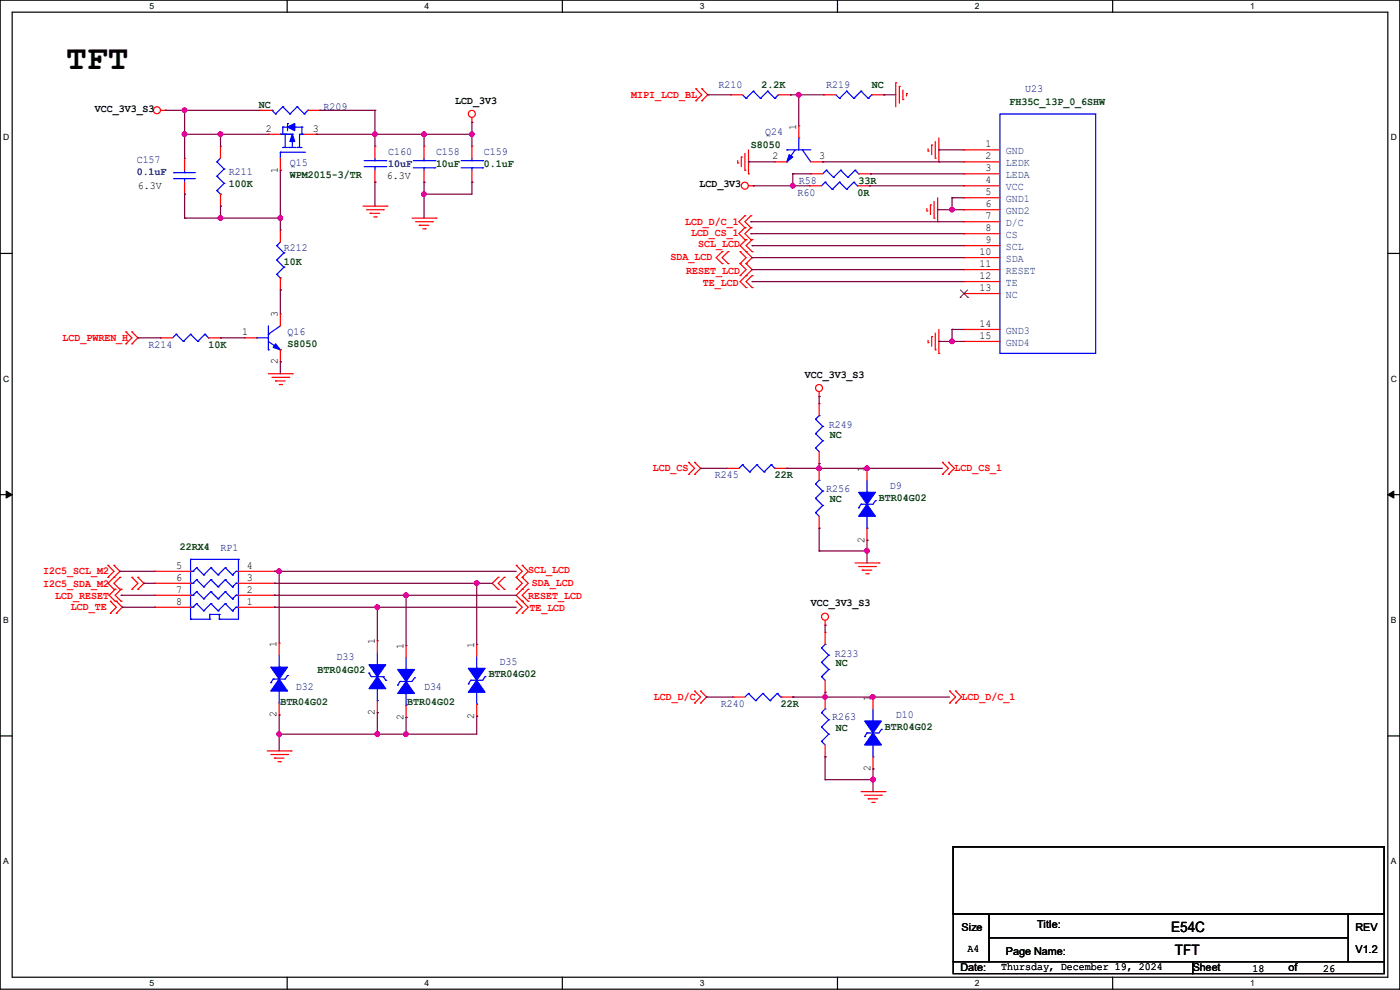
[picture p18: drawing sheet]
<svg xmlns="http://www.w3.org/2000/svg" width="297mm" height="210mm" viewBox="0 0 297 210" stroke-linecap="round" stroke-linejoin="round" font-family="sans-serif">
<defs><g id="words">
<text font-size="7.4" x="14" y="14.6">TFT</text>
<g font-size="3">
<text x="248.5" y="197.6">E54C</text>
<text x="249.2" y="202.7">TFT</text>
</g>
<g font-size="2.3">
<text x="20.1" y="23.7">VCC_3V3_S3</text>
<text x="96.6" y="22">LCD_3V3</text>
<text x="56.4" y="27.9">2</text>
<text x="66.3" y="27.9">3</text>
<text x="168.9" y="27.5" transform="rotate(-90 168.9 27.5)">1</text>
<text x="163.9" y="33.8">2</text>
<text x="173.8" y="33.8">3</text>
<text x="209.1" y="31.2">1</text>
<text x="209.1" y="33.8">2</text>
<text x="29.3" y="40">6.3V</text>
<text x="58.9" y="36.6" transform="rotate(-90 58.9 36.6)">1</text>
<text x="82.1" y="38">6.3V</text>
<text x="148.4" y="39.8">LCD_3V3</text>
<text x="209.1" y="36.3">3</text>
<text x="209.1" y="38.9">4</text>
<text x="209.1" y="41.4">5</text>
<text x="209.1" y="43.9">6</text>
<text x="209.1" y="46.5">7</text>
<text x="209.1" y="49">8</text>
<text x="209.1" y="51.6">9</text>
<text x="207.8" y="54.1">10</text>
<text x="207.8" y="56.6">11</text>
<text x="207.8" y="59.2">12</text>
<text x="207.8" y="61.7">13</text>
<text x="51.4" y="71.1">1</text>
<text x="58.9" y="67.4" transform="rotate(-90 58.9 67.4)">3</text>
<text x="207.8" y="69.3">14</text>
<text x="207.8" y="71.9">15</text>
<text x="58.9" y="77.3" transform="rotate(-90 58.9 77.3)">2</text>
<text x="170.7" y="80.1">VCC_3V3_S3</text>
<text x="183.4" y="100.1" transform="rotate(-90 183.4 100.1)">1</text>
<text x="183.4" y="115.1" transform="rotate(-90 183.4 115.1)">2</text>
<text x="37.4" y="120.6">5</text>
<text x="37.4" y="123.2">6</text>
<text x="37.4" y="125.7">7</text>
<text x="52.4" y="125.7">2</text>
<text x="52.4" y="123.2">3</text>
<text x="52.4" y="120.6">4</text>
<text x="37.4" y="128.3">8</text>
<text x="52.4" y="128.3">1</text>
<text x="172" y="128.6">VCC_3V3_S3</text>
<text x="58.7" y="137.2" transform="rotate(-90 58.7 137.2)">1</text>
<text x="79.5" y="136.7" transform="rotate(-90 79.5 136.7)">1</text>
<text x="85.6" y="137.7" transform="rotate(-90 85.6 137.7)">1</text>
<text x="100.6" y="137.5" transform="rotate(-90 100.6 137.5)">1</text>
<text x="184.7" y="148.6" transform="rotate(-90 184.7 148.6)">1</text>
<text x="58.7" y="152.2" transform="rotate(-90 58.7 152.2)">2</text>
<text x="79.5" y="151.7" transform="rotate(-90 79.5 151.7)">2</text>
<text x="85.6" y="152.7" transform="rotate(-90 85.6 152.7)">2</text>
<text x="100.6" y="152.4" transform="rotate(-90 100.6 152.4)">2</text>
<text x="184.7" y="163.6" transform="rotate(-90 184.7 163.6)">2</text>
<text x="204" y="197.4">Size</text>
<text x="220" y="196.9">Title:</text>
<text x="287.6" y="197.4">REV</text>
<text x="205.3" y="202.1">A4</text>
<text x="213.4" y="202.5">Page Name:</text>
<text x="287.6" y="202.3">V1.2</text>
<text x="203.8" y="206.1">Date:</text>
<text x="212.4" y="205.9">Thursday, December 19, 2024</text>
<text x="253" y="206.1">Sheet</text>
<text x="265.7" y="206.1">18</text>
<text x="273.3" y="206.1">of</text>
<text x="280.7" y="206.1">26</text>
</g>
<g font-size="2.3" fill="#003f00">
<text x="54.9" y="23">NC</text>
<text x="161.6" y="18.7">2.2K</text>
<text x="185" y="18.7">NC</text>
<text x="214.2" y="22.2">FH35C_13P_0_6SHW</text>
<text x="92.5" y="35.4">10uF</text>
<text x="102.7" y="35.4">0.1uF</text>
<text x="159.3" y="31.4">S8050</text>
<text x="48.6" y="39.8">100K</text>
<text x="61.5" y="37.7">WPM2015-3/TR</text>
<text x="181.9" y="41.5">0R</text>
<text x="182.2" y="39">33R</text>
<text x="60.2" y="56.3">10K</text>
<text x="44.2" y="73.8">10K</text>
<text x="61" y="73.5">S8050</text>
<text x="176.1" y="92.8">NC</text>
<text x="164.4" y="101.5">22R</text>
<text x="176.1" y="106.6">NC</text>
<text x="186.5" y="106.3">BTR04G02</text>
<text x="38.1" y="116.7">22RX4</text>
<text x="67.4" y="142.9">BTR04G02</text>
<text x="103.7" y="143.6">BTR04G02</text>
<text x="177.3" y="141.4">NC</text>
<text x="59.5" y="149.5">BTR04G02</text>
<text x="86.4" y="149.5">BTR04G02</text>
<text x="165.7" y="150">22R</text>
<text x="177.3" y="155.1">NC</text>
<text x="187.7" y="154.8">BTR04G02</text>
</g>
<g font-size="2.3" fill="#00007f">
<text x="68.6" y="23.2">R209</text>
<text x="152.4" y="18.7">R210</text>
<text x="175.3" y="18.7">R219</text>
<text x="217.5" y="19.4">U23</text>
<text x="162.3" y="28.6">Q24</text>
<text x="29" y="34.7">C157</text>
<text x="61.5" y="35.2">Q15</text>
<text x="82.3" y="32.9">C160</text>
<text x="82.3" y="35.4">10uF</text>
<text x="92.5" y="32.9">C158</text>
<text x="102.7" y="32.9">C159</text>
<text x="29" y="37.2">0.1uF</text>
<text x="48.6" y="37.2">R211</text>
<text x="169.2" y="41.5">R60</text>
<text x="169.5" y="39">R58</text>
<text x="60.2" y="53.2">R212</text>
<text x="61" y="71">Q16</text>
<text x="31.5" y="73.8">R214</text>
<text x="175.8" y="90.8">R249</text>
<text x="151.7" y="101.5">R245</text>
<text x="175.3" y="104.3">R256</text>
<text x="188.8" y="103.8">D9</text>
<text x="46.8" y="117">RP1</text>
<text x="71.4" y="140.1">D33</text>
<text x="106" y="141.1">D35</text>
<text x="177.1" y="139.3">R233</text>
<text x="62.8" y="146.4">D32</text>
<text x="90" y="146.4">D34</text>
<text x="153" y="150">R240</text>
<text x="176.6" y="152.8">R263</text>
<text x="190" y="152.3">D10</text>
</g>
<g font-size="2.3" fill="#f00">
<text x="133.9" y="20.7">MIPI_LCD_BL</text>
<text x="145.3" y="47.6">LCD_D/C_1</text>
<text x="146.6" y="50.2">LCD_CS_1</text>
<text x="148.1" y="52.5">SCL_LCD</text>
<text x="142.3" y="55.2">SDA_LCD</text>
<text x="145.6" y="58">RESET_LCD</text>
<text x="149.1" y="60.6">TE_LCD</text>
<text x="13.3" y="72.3">LCD_PWREN_H</text>
<text x="138.5" y="99.9">LCD_CS</text>
<text x="202.5" y="99.9">LCD_CS_1</text>
<text x="9.2" y="124.6">I2C5_SDA_M2</text>
<text x="9.2" y="121.8">I2C5_SCL_M2</text>
<text x="112.1" y="121.5">SCL_LCD</text>
<text x="112.8" y="124.3">SDA_LCD</text>
<text x="11.7" y="127.1">LCD_RESET</text>
<text x="15" y="129.4">LCD_TE</text>
<text x="112.1" y="127.1">RESET_LCD</text>
<text x="112.3" y="129.7">TE_LCD</text>
<text x="138.7" y="148.5">LCD_D/C</text>
<text x="204" y="148.5">LCD_D/C_1</text>
</g>
<g font-size="2.3" fill="#003f7f">
<text x="213.4" y="32.7">GND</text>
<text x="213.4" y="35.3">LEDK</text>
<text x="213.4" y="37.8">LEDA</text>
<text x="213.4" y="40.3">VCC</text>
<text x="213.4" y="42.9">GND1</text>
<text x="213.4" y="45.4">GND2</text>
<text x="213.4" y="48">D/C</text>
<text x="213.4" y="50.5">CS</text>
<text x="213.4" y="53">SCL</text>
<text x="213.4" y="55.6">SDA</text>
<text x="213.4" y="58.1">RESET</text>
<text x="213.4" y="60.7">TE</text>
<text x="213.4" y="63.2">NC</text>
<text x="213.4" y="70.8">GND3</text>
<text x="213.4" y="73.4">GND4</text>
</g>
<g font-size="1.8">
<text x="31.7" y="1.9">5</text>
<text x="90.1" y="1.9">4</text>
<text x="148.5" y="1.9">3</text>
<text x="206.8" y="1.9">2</text>
<text x="265.2" y="1.9">1</text>
<text x=".7" y="29.8">D</text>
<text x="295.1" y="29.8">D</text>
<text x=".7" y="80.9">C</text>
<text x="295.1" y="80.9">C</text>
<text x=".7" y="132.1">B</text>
<text x="295.1" y="132.1">B</text>
<text x=".7" y="183.3">A</text>
<text x="295.1" y="183.3">A</text>
<text x="31.7" y="209.2">5</text>
<text x="90.1" y="209.2">4</text>
<text x="148.5" y="209.2">3</text>
<text x="206.8" y="209.2">2</text>
<text x="265.2" y="209.2">1</text>
</g>
</g></defs>
<path d="M0 0h297v209.8h-297zM2.6 2.6h291.8v204.7h-291.8z" fill="none" stroke="#000" stroke-width=".25"/>
<g fill="#fff">
<path d="M31.8 .3h.9v2h-.9z"/>
<path d="M31.8 207.6h.9v2h-.9z"/>
</g>
<path d="M60.9 0v2.6M60.9 207.3v2.5" fill="none" stroke="#000" stroke-width=".25"/>
<g fill="#fff">
<path d="M90.1 .3h1v2h-1z"/>
<path d="M90.1 207.6h1v2h-1z"/>
</g>
<path d="M119.3 0v2.6M119.3 207.3v2.5" fill="none" stroke="#000" stroke-width=".25"/>
<g fill="#fff">
<path d="M148.5 .3h.9v2h-.9z"/>
<path d="M148.5 207.6h.9v2h-.9z"/>
</g>
<path d="M177.7 0v2.6M177.7 207.3v2.5" fill="none" stroke="#000" stroke-width=".25"/>
<g fill="#fff">
<path d="M206.8 .3h1v2h-1z"/>
<path d="M206.8 207.6h1v2h-1z"/>
</g>
<path d="M236.1 0v2.6M236.1 207.3v2.5" fill="none" stroke="#000" stroke-width=".25"/>
<g fill="#fff">
<path d="M265.2 .3h1v2h-1z"/>
<path d="M265.2 207.6h1v2h-1z"/>
<path d="M.7 28.2h1.2v1.9h-1.2z"/>
<path d="M295.1 28.2h1.2v1.9h-1.2z"/>
<path d="M.7 79.3h1.2v2h-1.2z"/>
<path d="M295.1 79.3h1.2v2h-1.2z"/>
</g>
<path d="M0 53.8h2.6M294.4 53.8h2.6" fill="none" stroke="#000" stroke-width=".25"/>
<g fill="#fff">
<path d="M.7 130.5h1.2v2h-1.2z"/>
<path d="M295.1 130.5h1.1v2h-1.1z"/>
</g>
<path d="M0 104.9h2.6M294.4 104.9h2.6" fill="none" stroke="#000" stroke-width=".25"/>
<path d="M1.3 104.2l1.3 .7-1.3 .8zM294.4 104.9l1.3-.7v1.5z" fill="#000" stroke="#000" stroke-width=".21"/>
<g fill="#fff">
<path d="M.7 181.7h1.2v2h-1.2z"/>
<path d="M295.1 181.7h1.1v2h-1.1z"/>
</g>
<path d="M0 156.1h2.6M294.4 156.1h2.6M202.2 179.6h91.5v14.2h-91.5zM202.2 193.8h7.6v10.2h-7.6zM209.8 193.8h76.2v5.1h-76.2zM209.8 198.9h76.2v5.1h-76.2zM286 193.8h7.7v10.2h-7.7zM202.2 204h50.8v2.5h-50.8zM253 204h40.7v2.5h-40.7z" fill="none" stroke="#000" stroke-width=".25"/>
<g fill="none" stroke="#f00" stroke-width=".25">
<path d="M147.6 18.8h.1M147.6 18.8l1.3 1.3-1.3 1.3M148.9 18.8h.1M148.9 18.8l1.3 1.3-1.3 1.3M190 17.6h.1M190 17.6v5M190.8 18.3h.1M190.8 18.3v3.6M191.6 19.1v2M192.3 19.9h.1M192.3 19.9v.5M34.1 23.4h1"/>
<path d="M35.1 23.4h.1M39.2 33.6h.1M39.2 33.6v2.5M39.2 38.7v2.5M46.8 31h.1M46.8 31v2.6M55.2 23.4h.1M55.2 23.4h2.5M56.9 28.5h.1M56.9 28.5h2.6M59.5 36.1h.1M59.5 33.6v2.5"/>
<path d="M64.6 28.5h2.5M65.3 23.4h2.6M67.1 28.5h.1M67.9 23.4h.1M79.5 31h.1M79.5 38.7h.1M79.5 31v2.6M79.5 36.1v2.6M90 31h.1M90 38.7h.1M90 31v2.6M90 36.1v2.6"/>
<path d="M100.1 26h.1M100.1 31h.1M100.1 38.7h.1M100.1 24.9v1.1M100.1 31v2.6M100.1 36.1v2.6M147.6 21.4h.1M148.9 21.4h.1M155 20.1h.1M155 20.1h2.5M156.5 34.6h.1M156.5 34.1v.5"/>
<path d="M157.3 33.3h.1M157.3 33.3v2M158 36.1h.1M158 32.6v3.5M158.8 36.9h.1M158.8 39.4h1M158.8 31.8v5.1M159.8 39.4h.1M164.4 34.3h.1M164.4 34.3h2.5M165.1 20.1h2.6M167.7 20.1h.1"/>
<path d="M169.5 26.7h.1M169.5 26.7v2.6M171.7 39.4h.1M171.7 39.4h2.6M172 36.9h.1M172 34.3h2.5M172 36.9h2.5M174.5 34.3h.1M174.8 20.1h.1M174.8 20.1h2.5M181.9 39.4h2.5M182.2 36.9h2.5"/>
<path d="M184.4 39.4h.1M184.7 36.9h.1M185 20.1h2.5M187.5 20.1h.1M191.6 21.1h.1M196.9 32h.1M196.9 31.5v.5M197.7 30.8h.1M197.7 30.8v2M198.4 33.6h.1M198.4 30v3.6M199.2 34.3h.1"/>
<path d="M199.2 29.3v5M204.5 31.8h.1M204.5 34.3h.1M204.5 36.9h.1M204.5 39.4h.1M204.5 39.4h7.6M204.5 31.8h7.6M204.5 34.3h7.6M204.5 36.9h7.6M39.2 41.2h.1M46.8 43.7h.1M46.8 41.2v2.5"/>
<path d="M59.5 48.8h.1M59.5 48.8v2.6M59.5 59v2.5M77 43.7h5.1M77.8 44.5h3.5M78.5 45.3h.1M78.5 45.3h2.1M79.3 46h.5M79.8 46h.1M81.3 44.5h.1M82.1 43.7h.1M87.4 46.3h5.1"/>
<path d="M88.2 47h3.5M88.9 47.8h.1M88.9 47.8h2.1M89.7 48.6h.5M90.2 48.6h.1M91.7 47h.1M92.5 46.3h.1M153.2 55.9h.1M153.2 53.4h.1M153.2 53.4l-1.3 1.3 1.3 1.2M154.5 55.9h.1M154.5 53.4h.1"/>
<path d="M154.5 53.4l-1.3 1.3 1.3 1.2M157 58.5h.1M157 55.9h.1M157 53.4h.1M157 55.9l1.3 1.3-1.3 1.3M157 53.4l1.3 1.3-1.3 1.2M158 48.3h.1M158 50.8h.1M158 45.8h.1M158 48.3l-1.2 1.3 1.2 1.2M158 45.8l-1.2 1.2 1.2 1.3M158.3 55.9h.1"/>
<path d="M158.3 58.5h.1M158.3 53.4h.1M158.3 50.8h.1M158.3 55.9l1.3 1.3-2.6 2.5 1.3 1.3M158.3 50.8l-1.3 1.3 2.6 2.6-1.3 1.2M159.3 48.3h.1M159.3 50.8h.1M159.3 45.8h.1M159.3 48.3l-1.3 1.3 1.3 1.2M159.3 45.8l-1.3 1.2 1.3 1.3M159.6 53.4h.1M159.6 50.8h.1"/>
<path d="M159.6 58.5h.1M159.6 50.8l-1.3 1.3 1.3 1.3M159.6 58.5l-1.3 1.2 1.3 1.3M196.6 44.7h.1M196.6 44.2v.5M197.4 43.5h.1M197.4 43.5v2M198.2 46.3h.1M198.2 42.7v3.6M198.9 47h.1M198.9 42v5M204.5 42h.1"/>
<path d="M204.5 44.5h.1M204.5 47h.1M204.5 49.6h.1M204.5 52.1h.1M204.5 54.7h.1M204.5 57.2h.1M204.5 59.7h.1M204.5 44.5h7.6M204.5 47h7.6M204.5 42h7.6M204.5 49.6h7.6M204.5 52.1h7.6"/>
<path d="M204.5 54.7h7.6M204.5 57.2h7.6M204.5 59.7h7.6M26.7 72.9h.1M26.7 70.4h.1M26.7 70.4l1.3 1.3-1.3 1.2M28 70.4h.1M28 72.9h.1M28 70.4l1.3 1.3-1.3 1.2M34.1 71.7h.1M34.1 71.7h2.5M44.2 71.7h2.6"/>
<path d="M46.8 71.7h.1M51.9 71.7h.1M51.9 71.7h2.5M56.9 79.3h5.1M59.5 76.8h.1M59.5 66.6h.1M59.5 61.5h.1M59.5 66.6v2.5M59.5 74.2v2.6M62 79.3h.1M158.3 61h.1M159.6 61h.1"/>
<path d="M196.9 72.7h.1M196.9 72.2v.5M197.7 71.4h.1M197.7 71.4v2M198.4 74.2h.1M198.4 70.7v3.5M199.2 75h.1M199.2 69.9v5.1M204.5 62.3h.1M204.5 69.9h.1M204.5 72.4h.1M204.5 62.3h7.6"/>
<path d="M204.5 69.9h7.6M204.5 72.4h7.6M57.7 80.1h3.6M58.5 80.8h.1M58.5 80.8h2M59.2 81.6h.5M59.7 81.6h.1M61.3 80.1h.1M146.1 98.1h.1M146.1 98.1l1.3 1.3-1.3 1.2M147.4 98.1h.1M147.4 98.1l1.2 1.3-1.2 1.2"/>
<path d="M154.2 99.4h.1M154.2 99.4h2.6M164.4 99.4h2.5M166.9 99.4h.1M173.8 84.1h.1M173.8 98.3h.1M173.8 85.6h.1M173.8 99.4h.1M173.8 83.1v1M173.8 85.6v2.6M173.8 95.8v2.5M173.8 99.4v2.5"/>
<path d="M183.9 99.4h.1M183.9 99.4v2.5M199.9 98.1h.1M199.9 98.1l1.3 1.3-1.3 1.2M201.2 98.1h.1M201.2 98.1l1.3 1.3-1.3 1.2M22.9 119.9h.1M22.9 119.9l1.3 1.3-1.3 1.3M24.2 119.9h.1M24.2 119.9l1.2 1.3-2.5 2.5 1.3 1.3M109.5 119.9h.1M109.5 119.9l1.3 1.3-1.3 1.3"/>
<path d="M110.8 119.9h.1M110.8 119.9l1.3 1.3-1.3 1.3M146.1 100.6h.1M147.4 100.6h.1M173.8 112.1h.1M173.8 109.5v2.6M181.4 119.4h5.1M183.9 114.6h.1M183.9 112.1v2.5M186.5 119.4h.1M199.9 100.6h.1M201.2 100.6h.1"/>
<path d="M22.9 122.5h.1M23.4 130.1h.1M23.4 127.6h.1M23.4 127.6l1.3 1.2-1.3 1.3M24.2 125h.1M24.2 122.5h.1M24.4 127.6h.1M24.4 125h.1M24.4 125l-1.2 1.3 1.2 1.3M24.7 127.6h.1M24.7 130.1h.1M24.7 127.6l1.3 1.2-1.3 1.3"/>
<path d="M25.4 125h.1M25.4 122.5h.1M25.4 122.5l-1.2 1.2 1.2 1.3M25.7 127.6h.1M25.7 125h.1M25.7 125l-1.3 1.3 1.3 1.3M28 125h.1M28 122.5h.1M28 122.5l1.3 1.2-1.3 1.3M29.3 122.5h.1M29.3 125h.1M29.3 122.5l1.2 1.2-1.2 1.3"/>
<path d="M32.8 121.2h.1M32.8 123.7h.1M32.8 126.3h.1M32.8 128.8h.1M32.8 128.8h7.6M32.8 126.3h7.6M32.8 123.7h7.6M32.8 121.2h7.6M50.6 128.8h7.6M50.6 126.3h7.6M50.6 123.7h7.6M50.6 121.2h7.6"/>
<path d="M58.2 128.8h.1M58.2 126.3h.1M58.2 123.7h.1M58.2 121.2h.1M59.2 136.4h.1M59.2 136.4v2.6M80.1 135.9h.1M80.1 135.9v2.6M86.1 136.9h.1M86.1 136.9v2.6M101.1 136.7h.1M101.1 136.7v2.5"/>
<path d="M105.7 122.5h.1M105.7 125h.1M105.7 122.5l-1.3 1.2 1.3 1.3M107 125h.1M107 122.5h.1M107 122.5l-1.3 1.2 1.3 1.3M109.5 122.5h.1M109.5 125h.1M109.5 130.1h.1M109.5 127.6h.1M109.5 127.6l1.3 1.2-1.3 1.3M109.5 122.5l1.3 1.2-1.3 1.3"/>
<path d="M110.8 125h.1M110.8 127.6h.1M110.8 122.5h.1M110.8 130.1h.1M110.8 122.5l1.3 1.2-2.6 2.6 2.6 2.5-1.3 1.3M112.1 127.6h.1M112.1 125h.1M112.1 125l-1.3 1.3 1.3 1.3M175 132.6h.1M175 134.2h.1M175 131.6v1M175 134.2v2.5"/>
<path d="M182.2 120.2h3.5M182.9 120.9h.1M182.9 120.9h2.1M183.7 121.7h.5M184.2 121.7h.1M185.7 120.2h.1M56.7 159.3h5.1M59.2 151.7h.1M59.2 149.1v2.6M61.8 159.3h.1M80.1 151.2h.1M80.1 148.6v2.6"/>
<path d="M86.1 152.2h.1M86.1 149.6v2.6M101.1 151.9h.1M101.1 149.4v2.5M147.4 149.1h.1M147.4 146.6h.1M147.4 146.6l1.2 1.3-1.2 1.2M148.6 146.6h.1M148.6 149.1h.1M148.6 146.6l1.3 1.3-1.3 1.2M155.5 147.9h.1M155.5 147.9h2.5"/>
<path d="M165.7 147.9h2.5M168.2 147.9h.1M175 146.9h.1M175 147.9h.1M175 144.3v2.6M175 147.9v2.5M175 158v2.6M185.2 147.9h.1M185.2 147.9v2.5M201.5 149.1h.1M201.5 146.6h.1M201.5 146.6l1.2 1.3-1.2 1.2"/>
<path d="M202.7 149.1h.1M202.7 146.6h.1M202.7 146.6l1.3 1.3-1.3 1.2M57.4 160.1h3.6M58.2 160.8h.1M58.2 160.8h2M59 161.6h.5M59.5 161.6h.1M61 160.1h.1M175 160.6h.1M182.7 167.9h5M183.4 168.7h3.6"/>
<path d="M184.2 169.5h.1M184.2 169.5h2M185 170.2h.5M185.2 163.1h.1M185.2 160.6v2.5M185.5 170.2h.1M187 168.7h.1M187.7 167.9h.1"/>
<circle cx="33.3" cy="23.4" r=".74"/>
<circle cx="100.1" cy="24.2" r=".74"/>
<circle cx="158" cy="39.4" r=".74"/>
<circle cx="173.8" cy="82.3" r=".74"/>
<circle cx="175" cy="130.8" r=".74"/>
</g>
<g fill="none" stroke="#00f" stroke-width=".25">
<path d="M159.8 19.3h.1M159.8 19.3l-1.5 1.6M159.8 19.3l1.5 1.6M162.9 19.3h.1M162.9 19.3l-1.6 1.6M162.9 19.3l1.5 1.6M179.6 19.3h.1M179.6 19.3l-1.5 1.6M179.6 19.3l1.5 1.6M182.7 19.3h.1M182.7 19.3l-1.6 1.6M182.7 19.3l1.5 1.6"/>
<path d="M36.9 37.9h.1M36.9 36.6h.1M36.9 37.9h4.5M36.9 36.6h4.5M39.2 36.6h.1M39.2 37.9h.1M39.2 36.1v.5M39.2 37.9v.8M46 34.3h.1M46 37.4h.1M46 34.3l1.5 1.6M46 37.4l1.5 1.5"/>
<path d="M46.8 33.6l-.8 .7M47.5 35.9h.1M47.5 38.9h.1M47.5 35.9l-1.5 1.5M47.5 38.9l-1.5 1.5M57.7 23.4h.1M57.7 23.4l.8 .8M58.5 24.2h.1M59.5 28.5h.1M59.5 32.3h.1M59.5 28.5h2.5M59.5 32.3v1.3"/>
<path d="M59.5 32.3h5.1M60 22.6h.1M60 31.3h.1M60 27h.1M60 28.5h.1M60 22.6l-1.5 1.6M60 22.6l1.5 1.6M60 31.3h1M60 27h1M60 27v1.5M60.5 28.5h.1M60.5 28.5v2.8"/>
<path d="M61 26.2h.1M61 26.2v1.5M61.3 31.3h.1M61.3 31.3h1.5M61.5 24.2h.1M62 28.5h.1M62 29.8h.1M62 28.5v1M62 29.8v1.5M62.5 27h.1M62.5 27h1.6M63 22.6h.1"/>
<path d="M63 31.3h.1M63 22.6l-1.5 1.6M63 22.6l1.6 1.6M63 31.3h1.1M63.5 31.3h.1M63.5 28.5h.1M63.5 28.5h1.1M63.5 28.5v2.8M64.1 28.5h.1M64.1 27h.1M64.1 27v1.5M64.6 24.2h.1"/>
<path d="M64.6 32.3h.1M65.3 23.4h.1M65.3 23.4l-.7 .8M77.3 34.1h4.5M77.3 35.3h4.5M79.5 34.1h.1M79.5 35.3h.1M79.5 33.6v.5M79.5 35.3v.8M81.8 35.3h.1M81.8 34.1h.1M87.7 35.6h4.5"/>
<path d="M87.7 34.1h4.5M90 34.1h.1M90 35.6h.1M90 33.6v.5M90 35.6v.5M92.2 35.6h.1M92.2 34.1h.1M97.8 35.6h4.6M97.8 34.1h4.6M100.1 34.1h.1M100.1 35.6h.1M100.1 33.6v.5"/>
<path d="M100.1 35.6v.5M102.4 35.6h.1M102.4 34.1h.1M157.5 20.1l.8 .8M158.3 20.9h.1M161.3 20.9h.1M164.4 20.9h.1M165.1 20.1h.1M165.1 20.1l-.7 .8M166.9 34.3h.1M166.9 31.8h.1M166.9 31.8h5.1"/>
<path d="M168.7 31.8l-1.8 2.5M169.5 29.3h.1M169.5 29.3v2.5M170.2 31.8h.1M170.2 31.8l1.8 2.5M175 38.7h.1M175 38.7l-.7 .7M175 38.7l1.6 1.5M175.3 36.1h.1M175.3 36.1l-.8 .8M175.3 36.1l1.5 1.5M176.8 37.6h.1"/>
<path d="M177.3 20.1l.8 .8M178.1 20.9h.1M178.1 38.7h.1M178.1 38.7l-1.5 1.5M178.1 38.7l1.5 1.5M178.4 36.1h.1M178.4 36.1l-1.6 1.5M178.4 36.1l1.5 1.5M179.9 37.6h.1M181.1 20.9h.1M181.1 38.7h.1M181.1 38.7l-1.5 1.5"/>
<path d="M181.1 38.7l.8 .7M181.4 36.1h.1M181.4 36.1l-1.5 1.5M181.4 36.1l.8 .8M181.9 39.4h.1M182.2 36.9h.1M184.2 20.9h.1M185 20.1h.1M185 20.1l-.8 .8M212.1 24.2h20.4v50.8h-20.4zM46 40.4h.1M46 40.4l.8 .8"/>
<path d="M46.8 41.2h.1M58.7 52.1h.1M58.7 55.2h.1M58.7 58.2h.1M58.7 52.1l1.5 1.5M58.7 55.2l1.5 1.5M58.7 58.2l.8 .8M59.5 59h.1M59.5 51.4l-.8 .7M60.2 53.6h.1M60.2 56.7h.1M60.2 53.6l-1.5 1.6"/>
<path d="M60.2 56.7l-1.5 1.5M176.6 40.2h.1M179.6 40.2h.1M37.4 70.9h.1M37.4 70.9l-.8 .8M37.4 70.9l1.5 1.5M38.9 72.4h.1M40.4 70.9h.1M40.4 70.9l-1.5 1.5M40.4 70.9l1.6 1.5M42 72.4h.1M43.5 70.9h.1"/>
<path d="M43.5 70.9l-1.5 1.5M43.5 70.9l.7 .8M44.2 71.7h.1M54.4 71.7h.1M54.4 71.7h2.5M56.9 70.9h.1M56.9 74.2h.1M56.9 72.4l2.6 1.8M56.9 69.1v5.1M59.5 74.2h.1M59.5 69.1l-2.6 1.8M157.5 98.6h.1"/>
<path d="M157.5 98.6l-.7 .8M157.5 98.6l1.5 1.5M160.6 98.6h.1M160.6 98.6l-1.6 1.5M160.6 98.6l1.5 1.5M163.6 98.6h.1M163.6 98.6l-1.5 1.5M163.6 98.6l.8 .8M164.4 99.4h.1M173 95h.1M173 92h.1M173 88.9h.1"/>
<path d="M173 95l.8 .8M173 92l1.5 1.5M173 88.9l1.5 1.6M173.8 88.2h.1M173.8 88.2l-.8 .7M174.5 93.5h.1M174.5 90.5h.1M174.5 93.5l-1.5 1.5M174.5 90.5l-1.5 1.5M40.4 118.7h.1M40.4 118.7v12.7M40.4 118.7h10.2"/>
<path d="M50.6 118.7h.1M50.6 118.7v12.7h-4.1M159 100.1h.1M162.1 100.1h.1M173 108.8h.1M173 105.7h.1M173 102.7h.1M173 108.8l.8 .7M173 105.7l1.5 1.5M173 102.7l1.5 1.5M173.8 101.9h.1M173.8 101.9l-.8 .8"/>
<path d="M174.5 107.2h.1M174.5 104.2h.1M174.5 107.2l-1.5 1.6M174.5 104.2l-1.5 1.5M182.2 107.7h.1M182.7 107h.1M182.7 107l-.5 .7M183.9 104.4h.1M183.9 112.1h.1M183.9 101.9v2.5M183.9 109.5v2.6M185.7 106.2h.1"/>
<path d="M185.7 106.2l-.5 .8h-2.5M40.4 128.8h.1M40.4 126.3h.1M40.4 123.7h.1M40.4 121.2h.1M40.4 131.4h.1M40.4 128.8h.5M40.4 126.3h.5M40.4 123.7h.5M40.4 121.2h.5M40.4 131.4h4.1M40.9 128.8h.1"/>
<path d="M40.9 126.3h.1M40.9 123.7h.1M40.9 121.2h.1M41.7 128.1h.1M41.7 125.5h.1M41.7 123h.1M41.7 120.4h.1M41.7 128.1l1.5 1.5M41.7 128.1l-.8 .7M41.7 125.5l1.5 1.5M41.7 125.5l-.8 .8M41.7 123l1.5 1.5"/>
<path d="M41.7 123l-.8 .7M41.7 120.4l1.5 1.6M41.7 120.4l-.8 .8M43.2 129.6h.1M43.2 127h.1M43.2 124.5h.1M43.2 122h.1M44.5 130.3h.1M44.5 131.4h.1M44.5 130.3h2M44.5 130.3v1.1M44.7 128.1h.1"/>
<path d="M44.7 125.5h.1M44.7 123h.1M44.7 120.4h.1M44.7 128.1l1.6 1.5M44.7 128.1l-1.5 1.5M44.7 125.5l1.6 1.5M44.7 125.5l-1.5 1.5M44.7 123l1.6 1.5M44.7 123l-1.5 1.5M44.7 120.4l1.6 1.6M44.7 120.4l-1.5 1.6M46.3 129.6h.1"/>
<path d="M46.3 127h.1M46.3 124.5h.1M46.3 122h.1M46.5 131.4h.1M46.5 130.3h.1M46.5 130.3v1.1M47.8 128.1h.1M47.8 125.5h.1M47.8 123h.1M47.8 120.4h.1M47.8 128.1l1.5 1.5M47.8 128.1l-1.5 1.5"/>
<path d="M47.8 125.5l1.5 1.5M47.8 125.5l-1.5 1.5M47.8 123l1.5 1.5M47.8 123l-1.5 1.5M47.8 120.4l1.5 1.6M47.8 120.4l-1.5 1.6M49.3 129.6h.1M49.3 127h.1M49.3 124.5h.1M49.3 122h.1M50.1 128.8h.1M50.1 126.3h.1"/>
<path d="M50.1 123.7h.1M50.1 121.2h.1M50.1 128.8l-.8 .8M50.1 126.3l-.8 .7M50.1 123.7l-.8 .8M50.1 121.2l-.8 .8M50.1 128.8h.5M50.1 126.3h.5M50.1 123.7h.5M50.1 121.2h.5M59.2 139v2.5M80.1 138.5v2.5"/>
<path d="M86.1 139.5v2.5M101.1 139.2v2.6M174.3 137.5h.1M174.3 137.5l1.5 1.5M175 136.7h.1M175 136.7l-.7 .8M175.8 139h.1M175.8 139l-1.5 1.5M57.4 144.8h.1M58 144.1h.1M58 144.1l-.6 .7M59.2 141.5h.1"/>
<path d="M59.2 149.1h.1M59.2 146.6v2.5M61 143.3h.1M61 143.3l-.5 .8h-2.5M78.3 142.8h.1M78.3 142.8l.5 .8h2.5M80.1 141h.1M80.1 148.6h.1M80.1 146.1v2.5M81.3 143.6h.1M81.3 143.6l.5 .7M81.8 144.3h.1"/>
<path d="M84.4 145.3h.1M84.9 144.6h.1M84.9 144.6l-.5 .7M86.1 142h.1M86.1 149.6h.1M86.1 147.1v2.5M87.9 143.8h.1M87.9 143.8l-.5 .8h-2.5M99.4 145.1h.1M99.9 144.3h.1M99.9 144.3l-.5 .8M101.1 141.8h.1"/>
<path d="M101.1 149.4h.1M101.1 146.9v2.5M102.9 143.6h.1M102.9 143.6l-.5 .7h-2.5M158.8 147.1h.1M158.8 147.1l-.8 .8M158.8 147.1l1.5 1.5M160.3 148.6h.1M161.8 147.1h.1M161.8 147.1l-1.5 1.5M161.8 147.1l1.6 1.5M163.4 148.6h.1"/>
<path d="M164.9 147.1h.1M164.9 147.1l-1.5 1.5M164.9 147.1l.8 .8M165.7 147.9h.1M174.3 143.6h.1M174.3 140.5h.1M174.3 157.3h.1M174.3 154.2h.1M174.3 151.2h.1M174.3 143.6l.7 .7M174.3 140.5l1.5 1.5M174.3 157.3l.7 .7"/>
<path d="M174.3 154.2l1.5 1.5M174.3 151.2l1.5 1.5M175 150.4h.1M175 150.4l-.7 .8M175.8 142h.1M175.8 155.7h.1M175.8 152.7h.1M175.8 142l-1.5 1.6M175.8 155.7l-1.5 1.6M175.8 152.7l-1.5 1.5M183.4 156.3h.1M183.9 155.5h.1"/>
<path d="M183.9 155.5l-.5 .8M185.2 153h.1M185.2 150.4v2.6M185.2 158v2.6M187 154.7h.1M187 154.7l-.5 .8h-2.6M185.2 160.6h.1"/>
</g>
<g fill="#00f" stroke="#00f" stroke-width=".25">
<path d="M58.5 72.9l1 1.3-1.5-.5z"/>
<path d="M167.4 32.8l.8 .5-1.3 1z"/>
<path d="M62 28.5l.5 1.5h-1z"/>
<path d="M61 27l1.5-.8v1.5z"/>
<path d="M183.4 153h3.6l-1.8 2.5z" fill-rule="evenodd"/>
<path d="M185.2 155.5l1.8 2.5h-3.6z" fill-rule="evenodd"/>
<path d="M182.2 104.4h3.5l-1.8 2.6z" fill-rule="evenodd"/>
<path d="M183.9 107l1.8 2.5h-3.5z" fill-rule="evenodd"/>
<path d="M99.4 141.8h3.5l-1.8 2.5z" fill-rule="evenodd"/>
<path d="M101.1 144.3l1.8 2.6h-3.5z" fill-rule="evenodd"/>
<path d="M57.4 141.5h3.6l-1.8 2.6z" fill-rule="evenodd"/>
<path d="M59.2 144.1l1.8 2.5h-3.6z" fill-rule="evenodd"/>
<path d="M78.3 141h3.5l-1.7 2.6z" fill-rule="evenodd"/>
<path d="M80.1 143.6l1.7 2.5h-3.5z" fill-rule="evenodd"/>
<path d="M84.4 142h3.5l-1.8 2.6z" fill-rule="evenodd"/>
<path d="M86.1 144.6l1.8 2.5h-3.5z" fill-rule="evenodd"/>
</g>
<path d="M203.7 63.1h.1M203.8 61.5l1.5 1.6M205.3 61.5l-1.6 1.6M205.3 63.1h.1" fill="none" stroke="#7f3f00" stroke-width=".21"/>
<g fill="none" stroke="#7f003f" stroke-width=".25">
<path d="M35.1 23.4h.1M35.1 23.4h20.1M39.2 23.4h.1M39.2 28.5h.1M39.2 23.4v10.2M39.2 28.5h17.7M46.8 28.5h.1M46.8 28.5v2.5M59.5 36.1h.1M59.5 36.1v12.7M67.1 28.5h.1M67.1 28.5h33"/>
<path d="M67.9 23.4h.1M67.9 23.4h11.6M79.5 38.7h.1M79.5 28.5h.1M79.5 23.4h.1M79.5 23.4v7.6M79.5 38.7v5M90 38.7h.1M90 28.5h.1M90 28.5v2.5M90 38.7v7.6M100.1 38.7h.1"/>
<path d="M100.1 26h.1M100.1 28.5h.1M100.1 26v5M100.1 38.7v2.5h-10.1M150.2 20.1h.1M150.2 20.1h4.8M158.8 34.3h.1M158.8 34.3h5.6M159.8 39.4h.1M159.8 39.4h11.9M167.7 20.1h.1M167.7 20.1h7.1"/>
<path d="M168.2 36.9h.1M168.2 39.4h.1M168.2 36.9h3.8M168.2 36.9v2.5M169.5 20.1h.1M169.5 20.1v6.6M174.5 34.3h.1M174.5 34.3h30M184.4 39.4h.1M184.4 39.4h20.1M184.7 36.9h.1M184.7 36.9h19.8"/>
<path d="M187.5 20.1h.1M187.5 20.1h2.5M199.2 31.8h.1M199.2 31.8h5.3M39.2 46.3h.1M39.2 41.2h.1M39.2 41.2v5.1M39.2 46.3h20.3M46.8 43.7h.1M46.8 46.3h.1M46.8 43.7v2.6M59.5 46.3h.1"/>
<path d="M90 41.2h.1M159.3 49.6h.1M159.3 47h.1M159.3 49.6h45.2M159.3 47h45.2M159.6 57.2h.1M159.6 52.1h.1M159.6 54.7h.1M159.6 59.7h.1M159.6 57.2h44.9M159.6 52.1h44.9M159.6 54.7h44.9"/>
<path d="M159.6 59.7h44.9M198.9 44.5h.1M198.9 44.5h5.6M202 42h.1M202 44.5h.1M202 42h2.5M202 42v2.5M29.3 71.7h.1M29.3 71.7h4.8M46.8 71.7h.1M46.8 71.7h5.1M59.5 61.5h.1"/>
<path d="M59.5 76.8h.1M59.5 61.5v5.1M59.5 76.8v2.5M199.2 72.4h.1M199.2 72.4h5.3M202 69.9h.1M202 72.4h.1M202 69.9v2.5M202 69.9h2.5M148.6 99.4h.1M148.6 99.4h5.6M166.9 99.4h.1"/>
<path d="M166.9 99.4h33M173.8 84.1h.1M173.8 99.4h.1M173.8 98.3h.1M173.8 84.1v1.5M173.8 98.3v1.1M183.9 99.4h.1M173.8 112.1h.1M173.8 116.9h.1M173.8 112.1v4.8M173.8 116.9h10.1M183.9 114.6h.1"/>
<path d="M183.9 116.9h.1M183.9 114.6v4.8M25.4 121.2h.1M25.4 121.2h7.4M25.7 126.3h.1M25.7 126.3h7.1M26 128.8h.1M26 128.8h6.8M30.5 123.7h.1M30.5 123.7h2.3M58.2 121.2h.1M58.2 123.7h.1"/>
<path d="M58.2 126.3h.1M58.2 128.8h.1M58.2 123.7h46.2M58.2 121.2h51.3M58.2 126.3h51.3M58.2 128.8h51.3M59.2 121.2h.1M59.2 121.2v15.2M80.1 128.8h.1M80.1 128.8v7.1M86.1 126.3h.1M86.1 126.3v10.6"/>
<path d="M101.1 123.7h.1M101.1 123.7v13M175 132.6h.1M175 132.6v1.6M59.2 155.7h.1M59.2 151.7h.1M59.2 151.7v7.6M80.1 155.7h.1M80.1 151.2h.1M80.1 151.2v4.5M86.1 155.7h.1M86.1 152.2h.1"/>
<path d="M86.1 152.2v3.5M101.1 151.9h.1M101.1 151.9v3.8h-41.9M149.9 147.9h.1M149.9 147.9h5.6M168.2 147.9h.1M168.2 147.9h33.3M175 147.9h.1M175 146.9h.1M175 146.9v1M185.2 147.9h.1M175 160.6h.1"/>
<path d="M175 165.4h.1M175 160.6v4.8M175 165.4h10.2M185.2 163.1h.1M185.2 165.4h.1M185.2 163.1v4.8"/>
</g>
<g fill="#f0f" stroke="#f0f" stroke-width=".25">
<circle cx="46.8" cy="28.5" r=".49"/>
<circle cx="59.5" cy="46.2" r=".49"/>
<circle cx="39.1" cy="28.5" r=".49"/>
<circle cx="46.8" cy="46.2" r=".49"/>
<circle cx="79.5" cy="28.5" r=".49"/>
<circle cx="89.9" cy="41.2" r=".49"/>
<circle cx="89.9" cy="28.5" r=".49"/>
<circle cx="100.1" cy="28.5" r=".49"/>
<circle cx="101.1" cy="123.7" r=".49"/>
<circle cx="86.1" cy="126.3" r=".49"/>
<circle cx="80" cy="128.8" r=".49"/>
<circle cx="80" cy="155.7" r=".49"/>
<circle cx="59.2" cy="155.7" r=".49"/>
<circle cx="86.1" cy="155.7" r=".49"/>
<circle cx="59.2" cy="121.2" r=".49"/>
<circle cx="39.1" cy="23.4" r=".49"/>
<circle cx="168.2" cy="39.4" r=".49"/>
<circle cx="169.4" cy="20.1" r=".49"/>
<circle cx="202" cy="44.5" r=".49"/>
<circle cx="173.8" cy="99.3" r=".49"/>
<circle cx="183.9" cy="99.3" r=".49"/>
<circle cx="183.9" cy="116.9" r=".49"/>
<circle cx="175" cy="147.8" r=".49"/>
<circle cx="185.2" cy="147.8" r=".49"/>
<circle cx="185.2" cy="165.4" r=".49"/>
<circle cx="202" cy="72.4" r=".49"/>
</g>
<use href="#words"/>
</svg>
